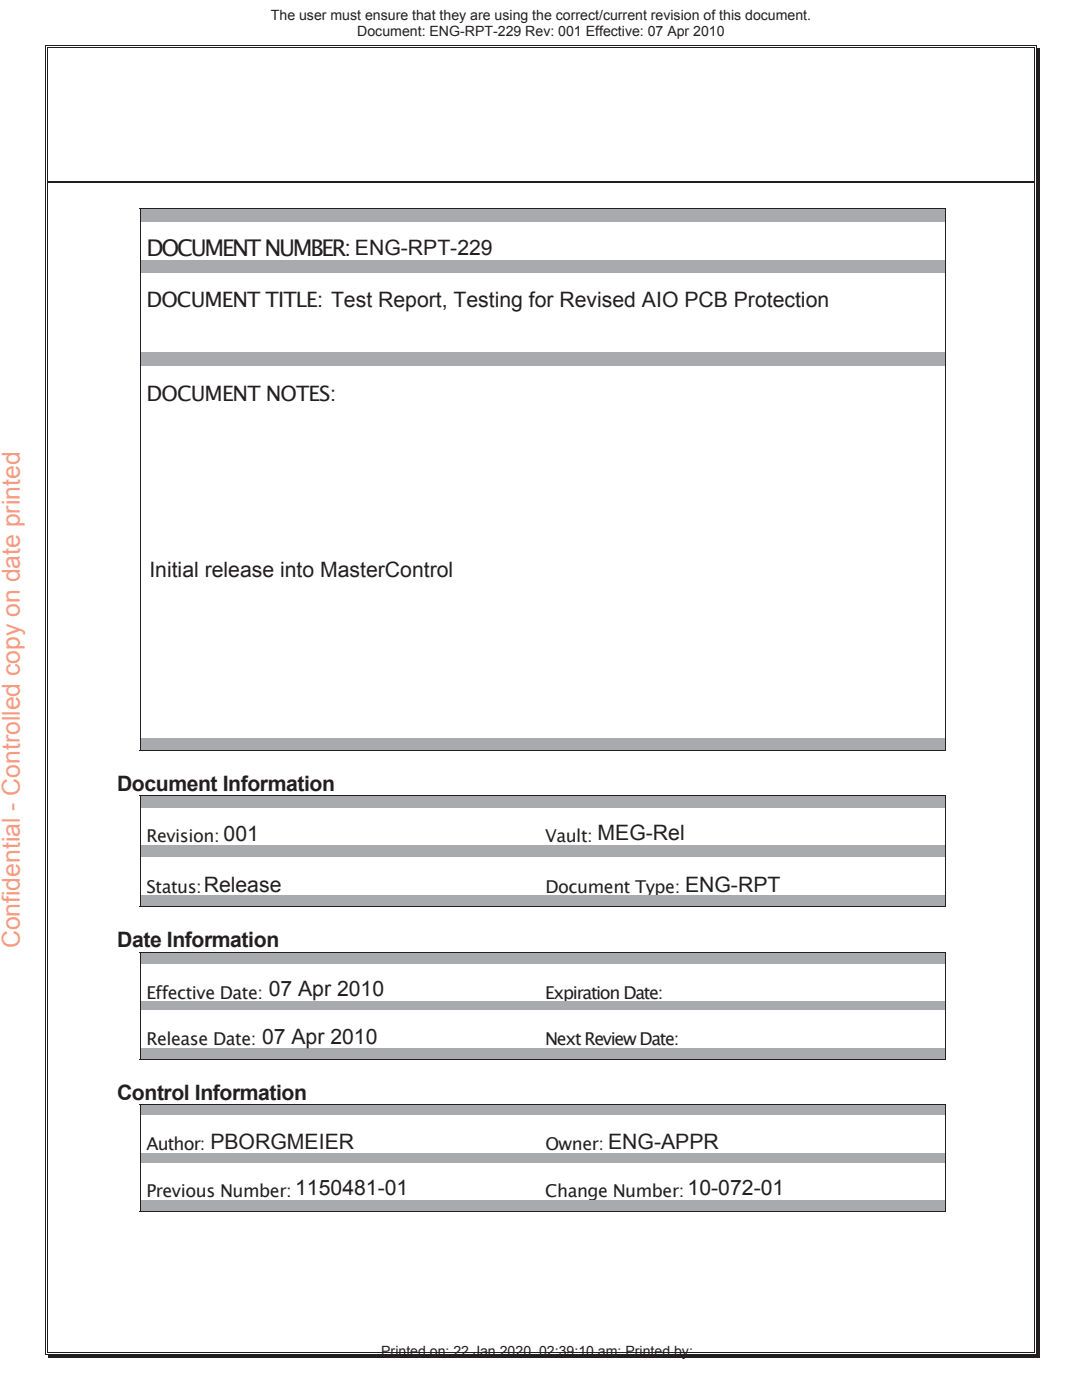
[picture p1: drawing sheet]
<svg xmlns="http://www.w3.org/2000/svg" width="216mm" height="279mm" viewBox="0 0 216 279" stroke-linecap="round" stroke-linejoin="round" font-family="sans-serif">
<defs><g id="words">
<text font-size="4.9" fill="#f79a80" x="4" y="189.2" transform="rotate(-90 4 189.2)">Confidential - Controlled copy on date printed</text>
<text font-size="4.6" fill="#231f20" x="29.2" y="51">DOCUMENT NUMBER:ENG-RPT-229</text>
<g font-size="4.2" fill="#231f20">
<text x="29.2" y="61.3">DOCUMENT TITLE: Test Report, Testing for Revised AIO PCB Protection</text>
<text x="29.2" y="80">DOCUMENT NOTES:</text>
<text x="29.8" y="115.1">Initial release into MasterControl</text>
<text x="23.4" y="157.8">Document Information</text>
<text x="44.6" y="167.9">001</text>
<text x="119.2" y="167.6">MEG-Rel</text>
<text x="40.6" y="178">Release</text>
<text x="136.7" y="178">ENG-RPT</text>
<text x="23.4" y="189">Date Information</text>
<text x="53.6" y="198.9">07 Apr 2010</text>
<text x="52.3" y="208.4">07 Apr 2010</text>
<text x="23.4" y="219.5">Control Information</text>
<text x="42" y="229.3">PBORGMEIER</text>
<text x="121.3" y="229.3">ENG-APPR</text>
<text x="58.9" y="238.5">1150481-01</text>
<text x="137.2" y="238.5">10-072-01</text>
</g>
<g font-size="3.5" fill="#231f20">
<text x="29.2" y="168.1">Revision:</text>
<text x="108.8" y="168.1">Vault:</text>
<text x="29.2" y="178.1">Status:</text>
<text x="108.8" y="178.1">Document Type:</text>
<text x="29.2" y="199.3">Effective Date:</text>
<text x="108.8" y="199.3">Expiration Date:</text>
<text x="29.2" y="208.6">Release Date:</text>
<text x="108.8" y="208.6">Next ReviewDate:</text>
<text x="29.2" y="229.6">Author:</text>
<text x="108.8" y="229.6">Owner:</text>
<text x="29.2" y="239">Previous Number:</text>
<text x="108.8" y="239">Change Number:</text>
</g>
<g font-size="2.8" fill="#231f20">
<text x="54" y="4">The user must ensure that they are using the correct/current revision of this document.</text>
<text x="71.3" y="7.2">Document: ENG-RPT-229 Rev: 001 Effective: 07 Apr 2010</text>
<text x="76.1" y="270.7">Printed on: 22 Jan 2020, 02:39:10 am; Printed by: .</text>
</g>
</g></defs>
<g fill="#a8aaad">
<path d="M28 41.8h160.7v2.4h-160.7z"/>
<path d="M29.2 41.8h159.5v2.4h-159.5z"/>
</g>
<path d="M27.9 41.6h.1v.2h-.1z" fill="#231f20"/>
<path d="M27.9 41.7h160.8" fill="none" stroke="#231f20" stroke-width=".2"/>
<path d="M188.6 41.6h.1v.2h-.1z" fill="#231f20"/>
<path d="M27.9 41.8v10M188.6 41.8v10" fill="none" stroke="#231f20" stroke-width=".2"/>
<g fill="#a8aaad">
<path d="M28 51.8h160.7v2.6h-160.7z"/>
<path d="M29.2 51.8h159.5v2.6h-159.5z"/>
</g>
<path d="M27.9 51.8v18.6M188.6 51.8v18.6" fill="none" stroke="#231f20" stroke-width=".2"/>
<g fill="#a8aaad">
<path d="M28 70.4h160.7v2.7h-160.7z"/>
<path d="M29.2 70.4h159.5v2.7h-159.5z"/>
</g>
<path d="M27.9 70.4v76.9M188.6 70.4v76.9" fill="none" stroke="#231f20" stroke-width=".2"/>
<g fill="#a8aaad">
<path d="M28 147.3h160.7v2.3h-160.7z"/>
<path d="M29.2 147.3h159.5v2.3h-159.5z"/>
</g>
<path d="M27.9 149.7h160.7M27.9 147.3v2.5M188.6 147.3v2.5" fill="none" stroke="#231f20" stroke-width=".2"/>
<path d="M188.6 149.6h.1v.2h-.1z" fill="#231f20"/>
<g fill="#a8aaad">
<path d="M28 158.9h160.7v2.2h-160.7z"/>
<path d="M29.2 158.9h159.5v2.2h-159.5z"/>
</g>
<path d="M27.9 158.7h.1v.2h-.1z" fill="#231f20"/>
<path d="M27.9 158.8h160.8" fill="none" stroke="#231f20" stroke-width=".2"/>
<path d="M188.6 158.7h.1v.2h-.1z" fill="#231f20"/>
<path d="M27.9 158.9v9.8M188.6 158.9v9.8" fill="none" stroke="#231f20" stroke-width=".2"/>
<g fill="#a8aaad">
<path d="M28 168.7h160.7v2.4h-160.7z"/>
<path d="M29.2 168.7h159.5v2.4h-159.5z"/>
</g>
<path d="M27.9 168.7v10M188.6 168.7v10" fill="none" stroke="#231f20" stroke-width=".2"/>
<g fill="#a8aaad">
<path d="M28 178.7h160.7v2.1h-160.7z"/>
<path d="M29.2 178.7h159.5v2.1h-159.5z"/>
</g>
<path d="M27.9 178.7v2.3M188.6 178.7v2.3M27.9 180.9h160.7" fill="none" stroke="#231f20" stroke-width=".2"/>
<path d="M188.6 180.8h.1v.2h-.1z" fill="#231f20"/>
<g fill="#a8aaad">
<path d="M28 190.1h160.7v2.2h-160.7z"/>
<path d="M29.2 190.1h159.5v2.2h-159.5z"/>
</g>
<path d="M27.9 189.9h.1v.2h-.1z" fill="#231f20"/>
<path d="M27.9 190h160.8" fill="none" stroke="#231f20" stroke-width=".2"/>
<path d="M188.6 189.9h.1v.2h-.1z" fill="#231f20"/>
<path d="M27.9 190.1v9.8M188.6 190.1v9.8" fill="none" stroke="#231f20" stroke-width=".2"/>
<g fill="#a8aaad">
<path d="M28 199.9h160.7v1.7h-160.7z"/>
<path d="M29.2 199.9h159.5v1.7h-159.5z"/>
</g>
<g fill="#231f20">
<path d="M27.9 199.9h.1v1.7h-.1z"/>
<path d="M188.6 199.9h.1v1.7h-.1z"/>
</g>
<path d="M27.9 201.6v7.6M188.6 201.6v7.6" fill="none" stroke="#231f20" stroke-width=".2"/>
<g fill="#a8aaad">
<path d="M28 209.2h160.7v2.1h-160.7z"/>
<path d="M29.2 209.2h159.5v2.1h-159.5z"/>
</g>
<path d="M27.9 211.4h160.7M27.9 209.2v2.3M188.6 209.2v2.3" fill="none" stroke="#231f20" stroke-width=".2"/>
<path d="M188.6 211.3h.1v.2h-.1z" fill="#231f20"/>
<g fill="#a8aaad">
<path d="M28 220.6h160.7v1.9h-160.7z"/>
<path d="M29.2 220.6h159.5v1.9h-159.5z"/>
</g>
<path d="M27.9 220.4h.1v.2h-.1z" fill="#231f20"/>
<path d="M27.9 220.5h160.8" fill="none" stroke="#231f20" stroke-width=".2"/>
<g fill="#231f20">
<path d="M188.6 220.4h.1v.2h-.1z"/>
<path d="M27.9 220.6h.1v1.9h-.1z"/>
<path d="M188.6 220.6h.1v1.9h-.1z"/>
</g>
<path d="M27.9 222.5v7.6M188.6 222.5v7.6" fill="none" stroke="#231f20" stroke-width=".2"/>
<g fill="#a8aaad">
<path d="M28 230.1h160.7v1.8h-160.7z"/>
<path d="M29.2 230.1h159.5v1.8h-159.5z"/>
</g>
<g fill="#231f20">
<path d="M27.9 230.1h.1v1.8h-.1z"/>
<path d="M188.6 230.1h.1v1.8h-.1z"/>
</g>
<path d="M27.9 231.9v7.7M188.6 231.9v7.7" fill="none" stroke="#231f20" stroke-width=".2"/>
<g fill="#a8aaad">
<path d="M28 239.6h160.7v2.2h-160.7z"/>
<path d="M29.2 239.6h159.5v2.2h-159.5z"/>
</g>
<path d="M27.9 239.6v2.4M188.6 239.6v2.4M27.9 241.9h160.7" fill="none" stroke="#231f20" stroke-width=".2"/>
<path d="M188.6 241.8h.1v.2h-.1z" fill="#231f20"/>
<path d="M9.4 36.3h196.8" fill="none" stroke="#231f20" stroke-width=".28"/>
<g fill="#231f20">
<path d="M9 9h.1v.5h-.1z"/>
<path d="M9 9h.5v.1h-.5z"/>
</g>
<g fill="#fff">
<path d="M9.1 9.1h.2v.4h-.2z"/>
<path d="M9.1 9.1h.4v.2h-.4z"/>
</g>
<path d="M9.3 9.3h.2v.2h-.2z" fill="#231f20"/>
<path d="M9.5 9.1h196.9" fill="none" stroke="#231f20" stroke-width=".2"/>
<path d="M9.5 9.1h196.9v.2h-196.9z" fill="#fff"/>
<path d="M9.5 9.4h196.9" fill="none" stroke="#231f20" stroke-width=".2"/>
<g fill="#231f20">
<path d="M206.8 9h.1v.5h-.1z"/>
<path d="M206.4 9h.5v.1h-.5z"/>
</g>
<g fill="#fff">
<path d="M206.6 9.1h.2v.4h-.2z"/>
<path d="M206.4 9.1h.4v.2h-.4z"/>
</g>
<path d="M206.4 9.3h.2v.2h-.2z" fill="#231f20"/>
<path d="M9.1 9.5v260.4" fill="none" stroke="#231f20" stroke-width=".2"/>
<path d="M9.1 9.5h.2v260.4h-.2z" fill="#fff"/>
<path d="M9.4 9.5v260.4" fill="none" stroke="#231f20" stroke-width=".2"/>
<path d="M206.8 9.5h.6v260.4h-.6z" fill="#231f20"/>
<path d="M206.6 9.5h.2v260.4h-.2z" fill="#fff"/>
<path d="M206.5 9.5v260.4" fill="none" stroke="#231f20" stroke-width=".2"/>
<g fill="#231f20">
<path d="M9 269.9h.1v.5h-.1z"/>
<path d="M9 270.3h.5v.1h-.5z"/>
</g>
<g fill="#fff">
<path d="M9.1 269.9h.2v.4h-.2z"/>
<path d="M9.1 270.1h.4v.2h-.4z"/>
</g>
<g fill="#231f20">
<path d="M9.3 269.9h.2v.2h-.2z"/>
<path d="M9.5 270.3h196.9v.6h-196.9z"/>
</g>
<path d="M9.5 270.1h196.9v.2h-196.9z" fill="#fff"/>
<path d="M9.5 270h196.9" fill="none" stroke="#231f20" stroke-width=".2"/>
<g fill="#231f20">
<path d="M206.9 269.9h.5v1h-.5z"/>
<path d="M206.4 270.4h1v.5h-1z"/>
<path d="M206.8 269.9h.1v.5h-.1z"/>
<path d="M206.4 270.3h.5v.1h-.5z"/>
</g>
<g fill="#fff">
<path d="M206.6 269.9h.2v.4h-.2z"/>
<path d="M206.4 270.1h.4v.2h-.4z"/>
</g>
<path d="M206.4 269.9h.2v.2h-.2z" fill="#231f20"/>
<use href="#words"/>
</svg>
